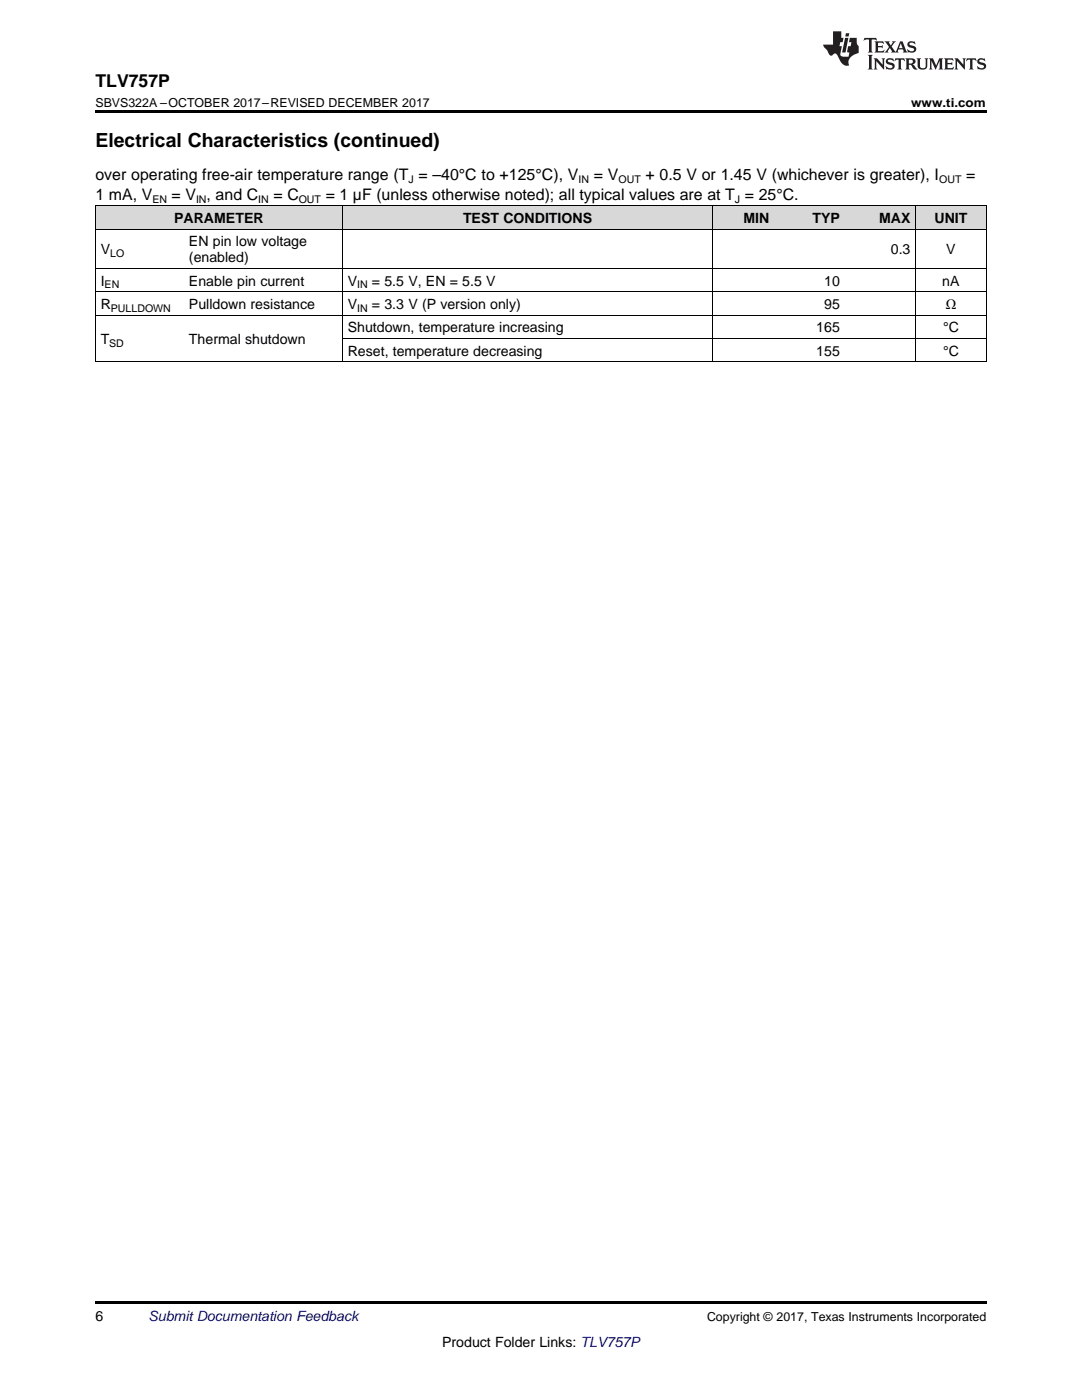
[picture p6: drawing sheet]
<svg xmlns="http://www.w3.org/2000/svg" width="216mm" height="279mm" viewBox="0 0 216 279" stroke-linecap="round" stroke-linejoin="round" font-family="sans-serif">
<defs><g id="words">
<text font-size="3.9" x="19" y="29.3">Electrical Characteristics (continued)</text>
<text font-size="3.5" x="19" y="17.3">TLV757P</text>
<g font-size="3.2">
<text x="19" y="36">over operating free-air temperature range (T = –40°C to +125°C), V</text>
<text x="118.5" y="36">= V</text>
<text x="128.8" y="36">+ 0.5 V or 1.45 V (whichever is greater), I</text>
<text x="192.8" y="36">=</text>
<text x="19" y="39.9">1 mA, V</text>
<text x="34.3" y="39.9">= V , and C</text>
<text x="54.6" y="39.9">= C</text>
<text x="65" y="39.9">= 1 µF (unless otherwise noted); all typical values are at T = 25°C.</text>
</g>
<g font-size="2.8">
<text x="34.7" y="44.5">PARAMETER</text>
<text x="92.4" y="44.5">TEST CONDITIONS</text>
<text x="148.3" y="44.5">MIN</text>
<text x="162.1" y="44.5">TYP</text>
<text x="175.4" y="44.5">MAX</text>
<text x="186.5" y="44.5">UNIT</text>
<text x="20.1" y="50.8">V</text>
<text x="37.7" y="49.2">EN pin low voltage</text>
<text x="37.7" y="52.4">(enabled)</text>
<text x="177.8" y="50.8">0.3</text>
<text x="188.8" y="50.8">V</text>
<text x="20.1" y="57">I</text>
<text x="37.7" y="57">Enable pin current</text>
<text x="69.4" y="57">V</text>
<text x="74.2" y="57">= 5.5 V, EN = 5.5 V</text>
<text x="164.5" y="57">10</text>
<text x="188" y="57">nA</text>
<text x="20.1" y="61.7">R</text>
<text x="37.7" y="61.7">Pulldown resistance</text>
<text x="69.4" y="61.7">V</text>
<text x="74.2" y="61.7">= 3.3 V (P version only)</text>
<text x="164.5" y="61.7">95</text>
<text x="188.7" y="61.7">Ω</text>
<text x="20.1" y="68.7">T</text>
<text x="37.7" y="68.7">Thermal shutdown</text>
<text x="69.4" y="66.3">Shutdown, temperature increasing</text>
<text x="69.4" y="71">Reset, temperature decreasing</text>
<text x="162.9" y="66.3">165</text>
<text x="162.9" y="71">155</text>
<text x="188.2" y="66.3">°C</text>
<text x="188.2" y="71">°C</text>
<text x="19" y="263.6">6</text>
<text x="88.2" y="268.9">Product Folder Links: TLV757P</text>
</g>
<text font-size="2.8" fill="#0000c8" x="29.6" y="263.6">Submit Documentation Feedback</text>
<g font-size="2.5">
<text x="19" y="21.4">SBVS322A –OCTOBER 2017–REVISED DECEMBER 2017</text>
<text x="181.8" y="21.4">www.ti.com</text>
<text x="141.1" y="263.6">Copyright © 2017, Texas Instruments Incorporated</text>
</g>
<g font-size="2.1">
<text x="30.4" y="40.5">EN</text>
<text x="39.1" y="40.5">IN</text>
<text x="51.5" y="40.5">IN</text>
<text x="59.6" y="40.5">OUT</text>
<text x="81.5" y="36.6">J</text>
<text x="115.4" y="36.6">IN</text>
<text x="123.4" y="36.6">OUT</text>
<text x="146.6" y="40.5">J</text>
<text x="187.4" y="36.6">OUT</text>
<text x="22" y="51.3">LO</text>
<text x="20.9" y="57.6">EN</text>
<text x="71.3" y="57.6">IN</text>
<text x="22.1" y="62.2">PULLDOWN</text>
<text x="71.3" y="62.2">IN</text>
<text x="21.8" y="69.2">SD</text>
</g>
</g></defs>
<g fill="#d8d8d8">
<path d="M19 41.1h17.7v4.7h-17.7z"/>
<path d="M36.7 41.1h31.6v4.7h-31.6z"/>
<path d="M68.3 41.1h42.3v4.7h-42.3z"/>
<path d="M110.6 41.1h31.7v4.7h-31.7z"/>
<path d="M142.3 41.1h12.3v4.7h-12.3z"/>
<path d="M154.6 41.1h14.1v4.7h-14.1z"/>
<path d="M168.7 41.1h14v4.7h-14z"/>
<path d="M182.7 41.1h14.1v4.7h-14.1z"/>
</g>
<path d="M19 22h177.8v.5h-177.8zM19 259.7h177.8v.5h-177.8z" fill="#000"/>
<path d="M19 58.2h177.8M19 53.6h177.8M19 45.7h177.8M19 41.1h177.8M19.1 41.1v31.1M68.3 41.1v31.1M142.2 41.1v31.1M182.7 41.1v31.1M196.8 41.1v31.1M19 72.2h177.8M19 62.9h177.8M68.3 67.5h128.5" fill="none" stroke="#000" stroke-width=".2"/>
<g fill="#231f20">
<path d="M172.5 7.6l-.1 .5 .4-.2h.6v.1v2.1l-.2 .4h.9l-.2-.4v-2.1l.1-.1h.5l.5 .2-.2-.5zM174.5 8.3l.2 .3v1.5l-.2 .4h1.8l.2-.6a1.04 1.04 0 0 1-1.3 .2v-.7h.6l.3 .2v-.6l-.3 .2h-.6v-.6l.8-.1 .4 .3-.2-.5zM176.5 8.3l.9 1.1-.9 1.1h.8l-.2-.2 .4-.7 .5 .7-.2 .2h1.5l-.2-.2 .2-.4h.9l.1 .4-.2 .2h1l-.3-.3-.7-1.9h-.5l-.9 2-.8-1 .9-1h-.8l.1 .3-.4 .5-.3-.6 .1-.2zM179.7 8.6l.4 1h-.7zM181.3 8.4a.63 .63 0 0 0-.2 .7 .63 .63 0 0 0 .6 .4l.6 .2 .1 .2a.75 .75 0 0 1-.7 .4 .75 .75 0 0 1-.6-.5l.1 .7 .1-.1a1.11 1.11 0 0 0 1.5-.6 1.13 1.13 0 0 0-1.2-.8l-.1-.4a1.04 1.04 0 0 1 1.2 .2l-.2-.5-.2 .1-.4-.2zM173.2 10.9l.2 .4v2.2l-.2 .4h1l-.3-.4v-2.2l.3-.4zM174.3 11.6l.3 .4v1.5l-.3 .4h.8l-.2-.4v-1.3l1.5 1.7v-1.9l.2-.4h-.7l.2 .4v.9l-1.1-1.3zM177 11.8a.62 .62 0 0 0-.2 .7 .62 .62 0 0 0 .6 .4l.6 .1 .1 .3a.76 .76 0 0 1-.7 .3 .76 .76 0 0 1-.7-.4l.2 .7 .1-.1a1.11 1.11 0 0 0 1.5-.6 1.13 1.13 0 0 0-1.2-.8l-.1-.4a1.04 1.04 0 0 1 1.2 .2l-.2-.6-.2 .1-.5-.1zM178.7 11.6l-.2 .6a.61 .61 0 0 1 .8-.3v1.6l-.2 .4h.9l-.2-.4v-1.6a.63 .63 0 0 1 .7 .3l-.1-.6zM180.6 11.6l.3 .4v1.5l-.3 .4h1l-.2-.2-.1-.8 .6 .2a.76 .76 0 0 0 1.2 .7l-1-1a.58 .58 0 0 0 .6-.5 .58 .58 0 0 0-.5-.6zM181.4 11.9h.1a.45 .45 0 0 1 .5 .1 .45 .45 0 0 1 .1 .5l-.8 .2zM182.9 11.6l.2 .2a2.17 2.17 0 0 0 .3 1.9 .99 .99 0 0 0 1.6-.6v-1.1l.2-.4h-.7l.2 .2a1.92 1.92 0 0 1-.2 1.8 .6 .6 0 0 1-.9-.5v-1.1l.2-.4zM185.4 11.6l.2 .4v1.5l-.2 .4h.7l-.2-.4v-1.4l.8 1.8 .8-1.8v1.4l-.2 .4h.9l-.2-.4v-1.5l.2-.4h-.8l-.6 1.5-.6-1.5zM188.4 11.6l.2 .4v1.5l-.2 .4h1.8l.1-.6a1.04 1.04 0 0 1-1.2 .1v-.6h.5l.4 .2v-.6l-.4 .2h-.5v-.7h.8l.3 .3-.1-.6zM190.5 11.6l.2 .4v1.5l-.2 .4h.7l-.2-.4v-1.3l1.5 1.7v-1.9l.2-.4h-.7l.2 .4v.9l-1.1-1.3zM192.9 11.6l-.1 .6a.61 .61 0 0 1 .7-.3l.1 1.6-.3 .4h1l-.3-.4 .1-1.6a.63 .63 0 0 1 .7 .3l-.1-.6zM195.2 11.8a.62 .62 0 0 0-.2 .7 .62 .62 0 0 0 .6 .4l.6 .1 .1 .3a.76 .76 0 0 1-.7 .3 .76 .76 0 0 1-.6-.4l.1 .7 .1-.1a1.11 1.11 0 0 0 1.6-.6 1.13 1.13 0 0 0-1.3-.8l-.1-.4a1.04 1.04 0 0 1 1.2 .2l-.1-.6-.2 .1-.5-.1z"/>
<path d="M166.2 6.3v2.6h-1.9v.4l.8 .9a.91 .91 0 0 0 1 .8 .56 .56 0 0 1 .5-.3 .56 .56 0 0 1 .5 .3l.4 .8a1.53 1.53 0 0 0 1.9 1.2 1.54 1.54 0 0 1 1-2.1l.9-.3v-1.4a1.52 1.52 0 0 1-.4-1.6h-1.3l-.2 .8h.5l-.2 .8h-.5l-.1 1v.2l.4 .1-.2 .8a1.93 1.93 0 0 1-1.6-.3l.3-1.8h-.5l.2-.8h.4l.2-.8h-.4v-1.3zM168.6 7.6l-.6 2.9h.7l.6-2.9zM168.8 6.6l-.1 .7h.6l.2-.7z"/>
</g>
<use href="#words"/>
</svg>
